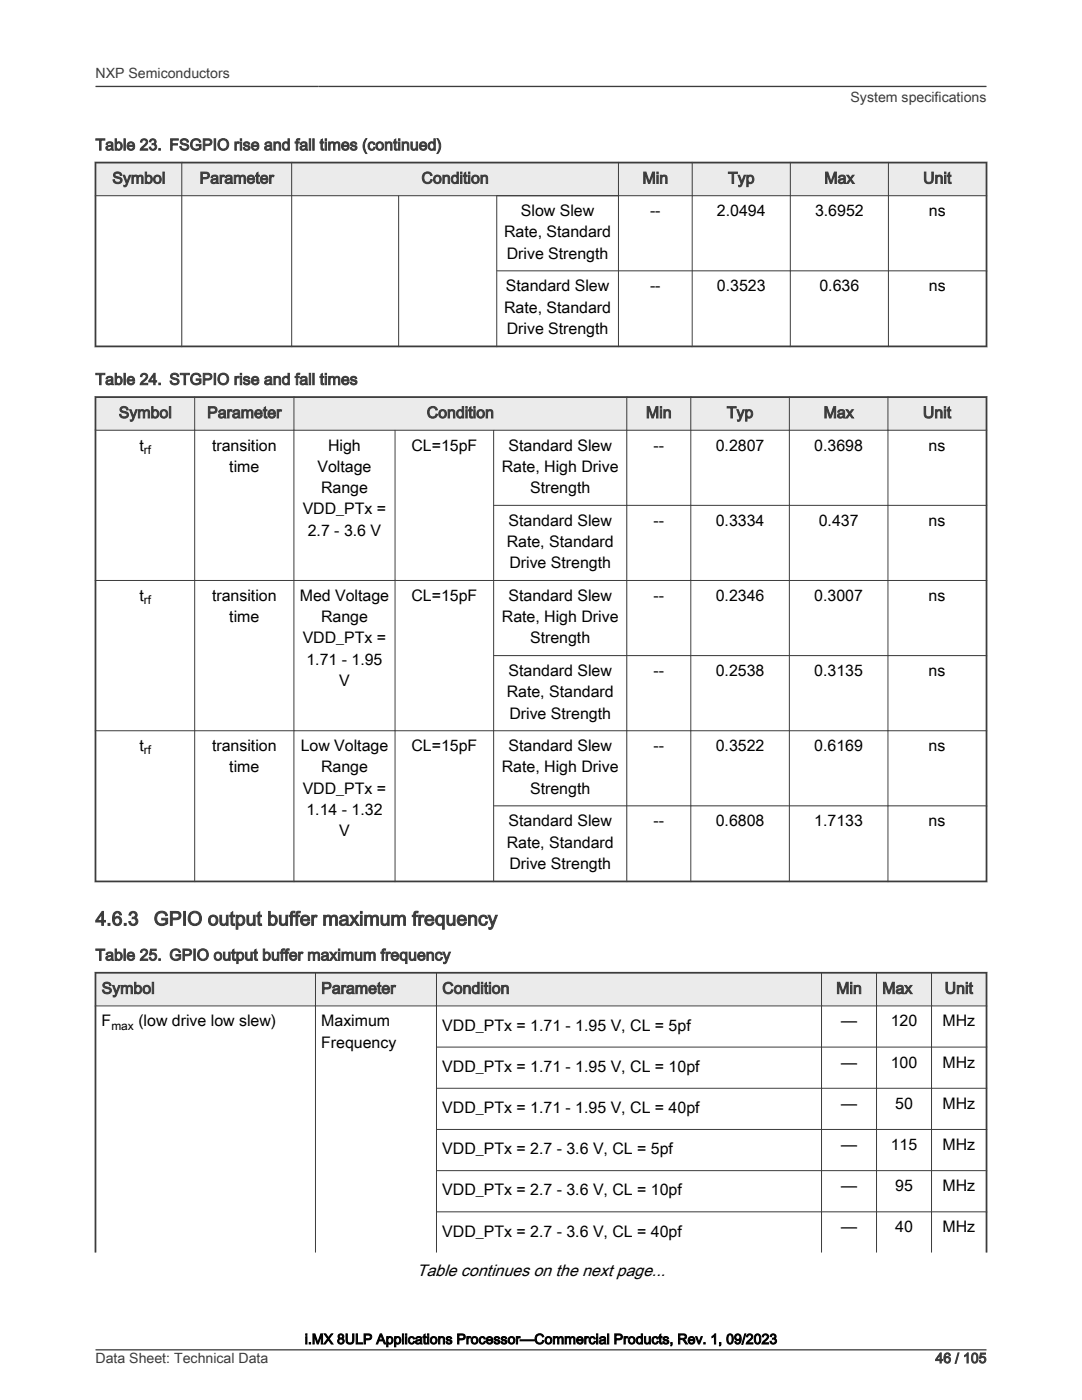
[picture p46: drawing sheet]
<svg xmlns="http://www.w3.org/2000/svg" width="216mm" height="279mm" viewBox="0 0 216 279" stroke-linecap="round" stroke-linejoin="round" font-family="sans-serif">
<defs><g id="words">
<g font-size="3.9" fill="#3c3c3c">
<text x="19.1" y="184.7">4.6.3</text>
<text x="30.7" y="184.7">GPIO output buffer maximum frequency</text>
</g>
<text font-size="3.3" x="83.1" y="254.7">Table continues on the next page...</text>
<g font-size="3.2" fill="#3c3c3c">
<text x="19" y="30">Table 23. FSGPIO rise and fall times (continued)</text>
<text x="22.4" y="36.6">Symbol</text>
<text x="39.8" y="36.6">Parameter</text>
<text x="84.1" y="36.6">Condition</text>
<text x="128.2" y="36.6">Min</text>
<text x="145.3" y="36.6">Typ</text>
<text x="164.5" y="36.6">Max</text>
<text x="184.2" y="36.6">Unit</text>
<text x="19" y="76.8">Table 24. STGPIO rise and fall times</text>
<text x="23.7" y="83.4">Symbol</text>
<text x="41.3" y="83.4">Parameter</text>
<text x="85.1" y="83.4">Condition</text>
<text x="128.9" y="83.4">Min</text>
<text x="145" y="83.4">Typ</text>
<text x="164.3" y="83.4">Max</text>
<text x="184.1" y="83.4">Unit</text>
<text x="19.1" y="191.7">Table 25. GPIO output buffer maximum frequency</text>
<text x="20.3" y="198.3">Symbol</text>
<text x="64.1" y="198.3">Parameter</text>
<text x="88.2" y="198.3">Condition</text>
<text x="166.9" y="198.3">Min</text>
<text x="176" y="198.3">Max</text>
<text x="188.5" y="198.3">Unit</text>
</g>
<g font-size="3.2">
<text x="100.6" y="47.4">Rate, Standard</text>
<text x="103.9" y="43.1">Slow Slew</text>
<text x="129.7" y="43.1">--</text>
<text x="143.1" y="43.1">2.0494</text>
<text x="162.6" y="43.1">3.6952</text>
<text x="185.3" y="43.1">ns</text>
<text x="101.1" y="51.6">Drive Strength</text>
<text x="100.9" y="58.1">Standard Slew</text>
<text x="129.7" y="58.1">--</text>
<text x="143.1" y="58.1">0.3523</text>
<text x="163.5" y="58.1">0.636</text>
<text x="185.3" y="58.1">ns</text>
<text x="100.6" y="62.4">Rate, Standard</text>
<text x="101.1" y="66.6">Drive Strength</text>
<text x="27.8" y="89.9">t</text>
<text x="42.3" y="89.9">transition</text>
<text x="65.5" y="89.9">High</text>
<text x="82.1" y="89.9">CL=15pF</text>
<text x="101.5" y="89.9">Standard Slew</text>
<text x="130.4" y="89.9">--</text>
<text x="142.8" y="89.9">0.2807</text>
<text x="162.5" y="89.9">0.3698</text>
<text x="185.3" y="89.9">ns</text>
<text x="45.7" y="94.2">time</text>
<text x="63.4" y="94.2">Voltage</text>
<text x="100.1" y="94.2">Rate, High Drive</text>
<text x="64.1" y="98.4">Range</text>
<text x="105.8" y="98.4">Strength</text>
<text x="60.4" y="102.6">VDD_PTx =</text>
<text x="61.4" y="106.9">2.7 - 3.6 V</text>
<text x="101.5" y="104.9">Standard Slew</text>
<text x="130.4" y="104.9">--</text>
<text x="142.8" y="104.9">0.3334</text>
<text x="163.4" y="104.9">0.437</text>
<text x="185.3" y="104.9">ns</text>
<text x="101.1" y="109.2">Rate, Standard</text>
<text x="101.6" y="113.4">Drive Strength</text>
<text x="27.8" y="119.9">t</text>
<text x="42.3" y="119.9">transition</text>
<text x="59.8" y="119.9">Med Voltage</text>
<text x="82.1" y="119.9">CL=15pF</text>
<text x="101.5" y="119.9">Standard Slew</text>
<text x="130.4" y="119.9">--</text>
<text x="142.8" y="119.9">0.2346</text>
<text x="162.5" y="119.9">0.3007</text>
<text x="185.3" y="119.9">ns</text>
<text x="45.7" y="124.2">time</text>
<text x="64.1" y="124.2">Range</text>
<text x="100.1" y="124.2">Rate, High Drive</text>
<text x="60.4" y="128.4">VDD_PTx =</text>
<text x="105.8" y="128.4">Strength</text>
<text x="61.1" y="132.6">1.71 - 1.95</text>
<text x="67.7" y="136.9">V</text>
<text x="101.5" y="134.9">Standard Slew</text>
<text x="130.4" y="134.9">--</text>
<text x="142.8" y="134.9">0.2538</text>
<text x="162.5" y="134.9">0.3135</text>
<text x="185.3" y="134.9">ns</text>
<text x="101.1" y="139.2">Rate, Standard</text>
<text x="101.6" y="143.4">Drive Strength</text>
<text x="27.8" y="149.9">t</text>
<text x="42.3" y="149.9">transition</text>
<text x="60" y="149.9">Low Voltage</text>
<text x="82.1" y="149.9">CL=15pF</text>
<text x="101.5" y="149.9">Standard Slew</text>
<text x="130.4" y="149.9">--</text>
<text x="142.8" y="149.9">0.3522</text>
<text x="162.5" y="149.9">0.6169</text>
<text x="185.3" y="149.9">ns</text>
<text x="45.7" y="154.2">time</text>
<text x="64.1" y="154.2">Range</text>
<text x="100.1" y="154.2">Rate, High Drive</text>
<text x="60.4" y="158.4">VDD_PTx =</text>
<text x="105.8" y="158.4">Strength</text>
<text x="61.1" y="162.6">1.14 - 1.32</text>
<text x="67.7" y="166.9">V</text>
<text x="101.5" y="164.9">Standard Slew</text>
<text x="130.4" y="164.9">--</text>
<text x="142.8" y="164.9">0.6808</text>
<text x="162.5" y="164.9">1.7133</text>
<text x="185.3" y="164.9">ns</text>
<text x="101.1" y="169.1">Rate, Standard</text>
<text x="101.6" y="173.4">Drive Strength</text>
<text x="20.3" y="204.8">F</text>
<text x="27.6" y="204.8">(low drive low slew)</text>
<text x="64.1" y="204.8">Maximum</text>
<text x="64.1" y="209.1">Frequency</text>
<text x="88.2" y="205.7">VDD_PTx = 1.71 - 1.95 V, CL = 5pf</text>
<text x="167.8" y="204.8">—</text>
<text x="177.7" y="204.8">120</text>
<text x="188.1" y="204.8">MHz</text>
<text x="88.2" y="213.9">VDD_PTx = 1.71 - 1.95 V, CL = 10pf</text>
<text x="167.8" y="213.1">—</text>
<text x="177.7" y="213.1">100</text>
<text x="188.1" y="213.1">MHz</text>
<text x="167.8" y="221.3">—</text>
<text x="178.6" y="221.3">50</text>
<text x="188.1" y="221.3">MHz</text>
<text x="88.2" y="222.1">VDD_PTx = 1.71 - 1.95 V, CL = 40pf</text>
<text x="88.2" y="230.3">VDD_PTx = 2.7 - 3.6 V, CL = 5pf</text>
<text x="167.8" y="229.5">—</text>
<text x="177.7" y="229.5">115</text>
<text x="188.1" y="229.5">MHz</text>
<text x="88.2" y="238.6">VDD_PTx = 2.7 - 3.6 V, CL = 10pf</text>
<text x="167.8" y="237.7">—</text>
<text x="178.6" y="237.7">95</text>
<text x="188.1" y="237.7">MHz</text>
<text x="167.8" y="245.9">—</text>
<text x="178.6" y="245.9">40</text>
<text x="188.1" y="245.9">MHz</text>
<text x="88.2" y="246.8">VDD_PTx = 2.7 - 3.6 V, CL = 40pf</text>
</g>
<g font-size="2.8" fill="#3c3c3c">
<text x="19.1" y="15.6">NXP Semiconductors</text>
<text x="169.7" y="20.4">System specifications</text>
<text x="19.1" y="272">Data Sheet: Technical Data</text>
<text x="186.7" y="272">46 / 105</text>
</g>
<text font-size="2.8" x="60.8" y="268.2">i.MX 8ULP Applications Processor—Commercial Products, Rev. 1, 09/2023</text>
<g font-size="2.4">
<text x="28.7" y="90.6">rf</text>
<text x="28.7" y="120.6">rf</text>
<text x="28.7" y="150.6">rf</text>
<text x="22.2" y="205.5">max</text>
</g>
</g></defs>
<path d="M19 32.4h177.8v6.7h-177.8z" fill-rule="evenodd" fill="#ebebeb"/>
<path d="M18.9 32.4h178.1M19 32.3v37M196.9 32.3v37M197 69.1h-178.1" fill="none" stroke="#3c3c3c" stroke-width=".35"/>
<path d="M18.9 39.1h178.1M36.3 32.3v37M58.2 32.3v37M79.5 39.1v30.2M99.1 39v30.3M123.4 32.3v37M138.1 32.3v37M157.7 32.3v37M177.3 32.3v37M99.1 54.1h97.9" fill="none" stroke="#3c3c3c" stroke-width=".2"/>
<path d="M19 79.2h177.8v6.7h-177.8z" fill-rule="evenodd" fill="#ebebeb"/>
<path d="M18.9 79.2h178.1M19.1 79.1v97M196.9 79.1v97M18.9 175.9h178.1" fill="none" stroke="#3c3c3c" stroke-width=".35"/>
<g fill="none" stroke="#3c3c3c" stroke-width=".2">
<path d="M38.8 79.1v97M58.6 79.1v97M125.1 79.1v97M137.8 79.1v97M157.5 79.1v97M177.2 79.1v97M18.9 85.9h178.1M78.8 85.8v90.3M98.5 85.8v90.3M18.9 115.8h178.1M98.5 100.9h98.5M98.5 130.8h98.5"/>
<path d="M18.9 145.8h178.1M98.5 160.8h98.5"/>
</g>
<path d="M19.1 194.1h177.8v6.7h-177.8z" fill-rule="evenodd" fill="#ebebeb"/>
<path d="M18.9 194.1h178.1M19.1 194v56M196.9 194v56" fill="none" stroke="#3c3c3c" stroke-width=".35"/>
<path d="M63 194v56M87.1 194v56M163.9 194v56M174.9 194v56M185.9 194v56M18.9 200.8h178.1M87.1 209h109.9M87.1 217.2h109.9M87.1 225.4h109.9M87.1 233.6h109.9M87.1 241.8h109.9" fill="none" stroke="#3c3c3c" stroke-width=".2"/>
<path d="M19.1 17.3h177.8M19.1 269.4h177.8" fill="none" stroke="#3c3c3c" stroke-width=".26"/>
<use href="#words"/>
</svg>
